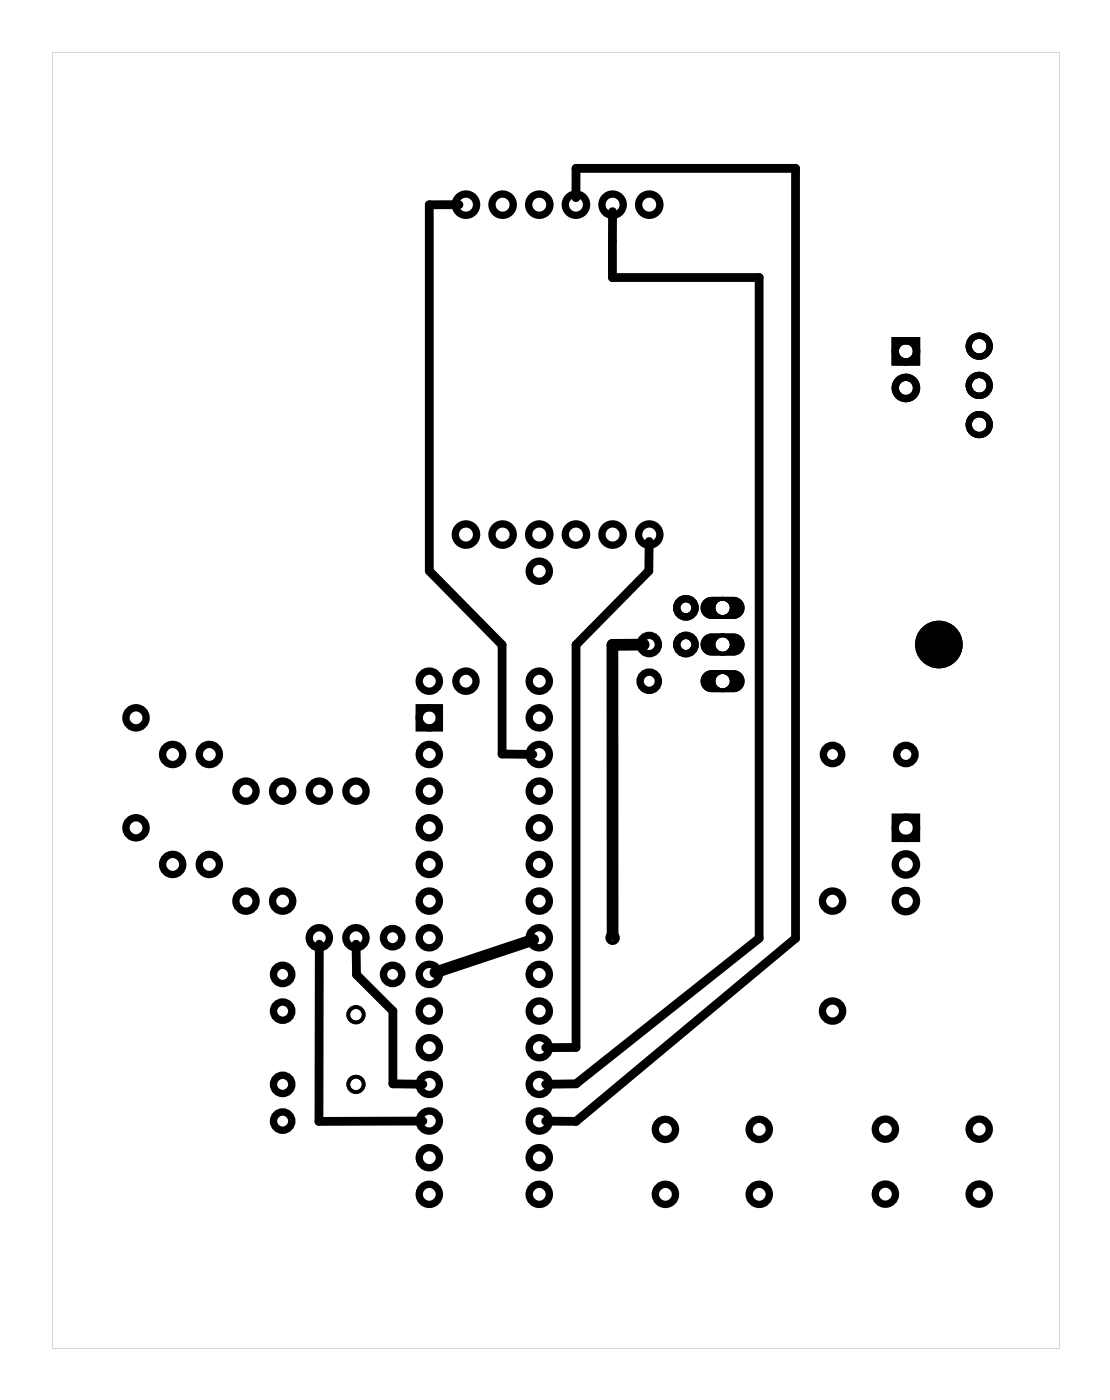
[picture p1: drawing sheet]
<svg xmlns="http://www.w3.org/2000/svg" width="77mm" height="97mm" viewBox="0 0 77 97" stroke-linecap="round" stroke-linejoin="round" font-family="sans-serif">
<g fill="#000">
<path d="M3.6 3.6h69.8v89.8h-69.8zM3.6 3.6v89.8h69.8v-89.8z"/>
<path d="M48.8 41.6l.5-.2h1.5a.76 .76 0 0 1 .8 .7 .76 .76 0 0 1-.8 .8h-1.5a.76 .76 0 0 1-.7-.5 .76 .76 0 0 1 .2-.8zM49.6 42.1a.51 .51 0 0 0 1 0 .51 .51 0 0 0-1 0z"/>
<path d="M48.8 44.1l.5-.2h1.5a.76 .76 0 0 1 .8 .8 .76 .76 0 0 1-.8 .7h-1.5a.76 .76 0 0 1-.7-.4 .76 .76 0 0 1 .2-.9zM49.6 44.7a.51 .51 0 0 0 1 0 .51 .51 0 0 0-1 0z"/>
<path d="M48.8 46.7l.5-.3h1.5a.76 .76 0 0 1 .8 .8 .76 .76 0 0 1-.8 .8h-1.5a.76 .76 0 0 1-.7-.5 .76 .76 0 0 1 .2-.8zM49.6 47.2a.51 .51 0 0 0 1 0 .51 .51 0 0 0-1 0z"/>
<path d="M48.8 41.6l.5-.2h1.5a.76 .76 0 0 1 .8 .7 .76 .76 0 0 1-.8 .8h-1.5a.76 .76 0 0 1-.7-.5 .76 .76 0 0 1 .2-.8zM49.6 42.1a.51 .51 0 0 0 1 0 .51 .51 0 0 0-1 0z"/>
<path d="M48.8 44.1l.5-.2h1.5a.76 .76 0 0 1 .8 .8 .76 .76 0 0 1-.8 .7h-1.5a.76 .76 0 0 1-.7-.4 .76 .76 0 0 1 .2-.9zM49.6 44.7a.51 .51 0 0 0 1 0 .51 .51 0 0 0-1 0z"/>
<path d="M48.8 46.7l.5-.3h1.5a.76 .76 0 0 1 .8 .8 .76 .76 0 0 1-.8 .8h-1.5a.76 .76 0 0 1-.7-.5 .76 .76 0 0 1 .2-.8zM49.6 47.2a.51 .51 0 0 0 1 0 .51 .51 0 0 0-1 0z"/>
</g>
<circle cx="42.4" cy="65" r=".35" fill="none" stroke="#000" stroke-width=".3"/>
<g fill="none" stroke="#000" stroke-width=".51">
<path d="M62 23.6h1.5v1.5h-1.5zM29 49h1.4v1.4h-1.4zM62 56.6h1.5v1.5h-1.5z"/>
<circle cx="32.3" cy="14.2" r=".74"/>
<circle cx="34.8" cy="14.2" r=".74"/>
<circle cx="37.4" cy="14.2" r=".74"/>
<circle cx="39.9" cy="14.2" r=".74"/>
<circle cx="42.4" cy="14.2" r=".74"/>
<circle cx="45" cy="14.2" r=".74"/>
<circle cx="32.3" cy="37" r=".74"/>
<circle cx="34.8" cy="37" r=".74"/>
<circle cx="37.4" cy="39.6" r=".7"/>
<circle cx="37.4" cy="37" r=".74"/>
<circle cx="39.9" cy="37" r=".74"/>
<circle cx="42.4" cy="37" r=".74"/>
<circle cx="45" cy="37" r=".74"/>
<circle cx="62.8" cy="24.3" r=".74"/>
<circle cx="62.8" cy="26.9" r=".74"/>
<circle cx="9.4" cy="49.7" r=".7"/>
<circle cx="9.4" cy="57.4" r=".7"/>
<circle cx="12" cy="52.3" r=".7"/>
<circle cx="12" cy="59.9" r=".7"/>
<circle cx="14.5" cy="52.3" r=".7"/>
<circle cx="14.5" cy="59.9" r=".7"/>
<circle cx="17" cy="54.8" r=".7"/>
<circle cx="19.6" cy="54.8" r=".7"/>
<circle cx="22.1" cy="54.8" r=".7"/>
<circle cx="24.7" cy="54.8" r=".7"/>
<circle cx="29.7" cy="47.2" r=".7"/>
<circle cx="29.7" cy="57.4" r=".7"/>
<circle cx="29.7" cy="52.3" r=".7"/>
<circle cx="29.7" cy="54.8" r=".7"/>
<circle cx="29.7" cy="59.9" r=".7"/>
<circle cx="29.7" cy="49.7" r=".7"/>
<circle cx="32.3" cy="47.2" r=".7"/>
<circle cx="37.4" cy="52.3" r=".7"/>
<circle cx="37.4" cy="54.8" r=".7"/>
<circle cx="37.4" cy="57.4" r=".7"/>
<circle cx="37.4" cy="59.9" r=".7"/>
<circle cx="37.4" cy="49.7" r=".7"/>
<circle cx="37.4" cy="47.2" r=".7"/>
<circle cx="45" cy="44.7" r=".64"/>
<circle cx="45" cy="47.2" r=".64"/>
<circle cx="47.5" cy="42.1" r=".64"/>
<circle cx="47.5" cy="44.7" r=".64"/>
<circle cx="57.7" cy="52.3" r=".64"/>
<circle cx="62.8" cy="59.9" r=".74"/>
<circle cx="62.8" cy="57.4" r=".74"/>
<circle cx="62.8" cy="52.3" r=".64"/>
<circle cx="17" cy="62.4" r=".7"/>
<circle cx="19.6" cy="77.7" r=".64"/>
<circle cx="19.6" cy="70.1" r=".64"/>
<circle cx="19.6" cy="75.1" r=".64"/>
<circle cx="19.6" cy="67.5" r=".64"/>
<circle cx="19.6" cy="62.4" r=".7"/>
<circle cx="22.1" cy="65" r=".7"/>
<circle cx="24.7" cy="65" r=".7"/>
<circle cx="27.2" cy="67.5" r=".64"/>
<circle cx="27.2" cy="65" r=".64"/>
<circle cx="29.7" cy="62.4" r=".7"/>
<circle cx="29.7" cy="65" r=".7"/>
<circle cx="29.7" cy="67.5" r=".7"/>
<circle cx="29.7" cy="70.1" r=".7"/>
<circle cx="29.7" cy="72.6" r=".7"/>
<circle cx="29.7" cy="75.1" r=".7"/>
<circle cx="29.7" cy="77.7" r=".7"/>
<circle cx="37.4" cy="67.5" r=".7"/>
<circle cx="37.4" cy="65" r=".7"/>
<circle cx="37.4" cy="62.4" r=".7"/>
<circle cx="37.4" cy="70.1" r=".7"/>
<circle cx="37.4" cy="75.1" r=".7"/>
<circle cx="37.4" cy="77.7" r=".7"/>
<circle cx="37.4" cy="72.6" r=".7"/>
<circle cx="46.1" cy="78.3" r=".7"/>
<circle cx="52.6" cy="78.3" r=".7"/>
<circle cx="57.7" cy="62.4" r=".7"/>
<circle cx="57.7" cy="70.1" r=".7"/>
<circle cx="61.3" cy="78.2" r=".7"/>
<circle cx="62.8" cy="62.4" r=".74"/>
<circle cx="67.8" cy="78.2" r=".7"/>
<circle cx="29.7" cy="80.2" r=".7"/>
<circle cx="29.7" cy="82.8" r=".7"/>
<circle cx="37.4" cy="80.2" r=".7"/>
<circle cx="37.4" cy="82.8" r=".7"/>
<circle cx="46.1" cy="82.8" r=".7"/>
<circle cx="52.6" cy="82.8" r=".7"/>
<circle cx="61.3" cy="82.7" r=".7"/>
<circle cx="67.8" cy="82.7" r=".7"/>
</g>
<g fill="none" stroke="#000" stroke-width=".25">
<circle cx="50.1" cy="44.7" r=".64"/>
<circle cx="50.1" cy="47.2" r=".64"/>
<circle cx="50.1" cy="42.1" r=".64"/>
<circle cx="24.7" cy="75.1" r=".53"/>
<circle cx="24.7" cy="70.3" r=".53"/>
</g>
<circle cx="65" cy="44.7" r="1.65" fill="#000"/>
<g fill="none" stroke="#000" stroke-width=".43">
<circle cx="67.8" cy="29.4" r=".72"/>
<circle cx="67.8" cy="26.7" r=".72"/>
<circle cx="67.8" cy="24" r=".72"/>
</g>
<path d="M44.6 44.7h-2.2v20.1M36.9 65.1l-6.7 2.3" fill="none" stroke="#000" stroke-width=".81"/>
<path d="M31.8 14.2h-2.1v25.4l5.1 5.1v7.6h2.1M39.9 13.7v-2h15.2v53.3l-15.2 12.7h-2.1M42.4 14.7v4.5h10.2v45.8l-12.7 10.1h-2.1M45 37.5v2.1l-5.1 5.1v27.9h-2.1M22.1 65.4v12.3h7.2M24.7 65.4v2.1l2.5 2.6v5h2.1" fill="none" stroke="#000" stroke-width=".61"/>
</svg>
